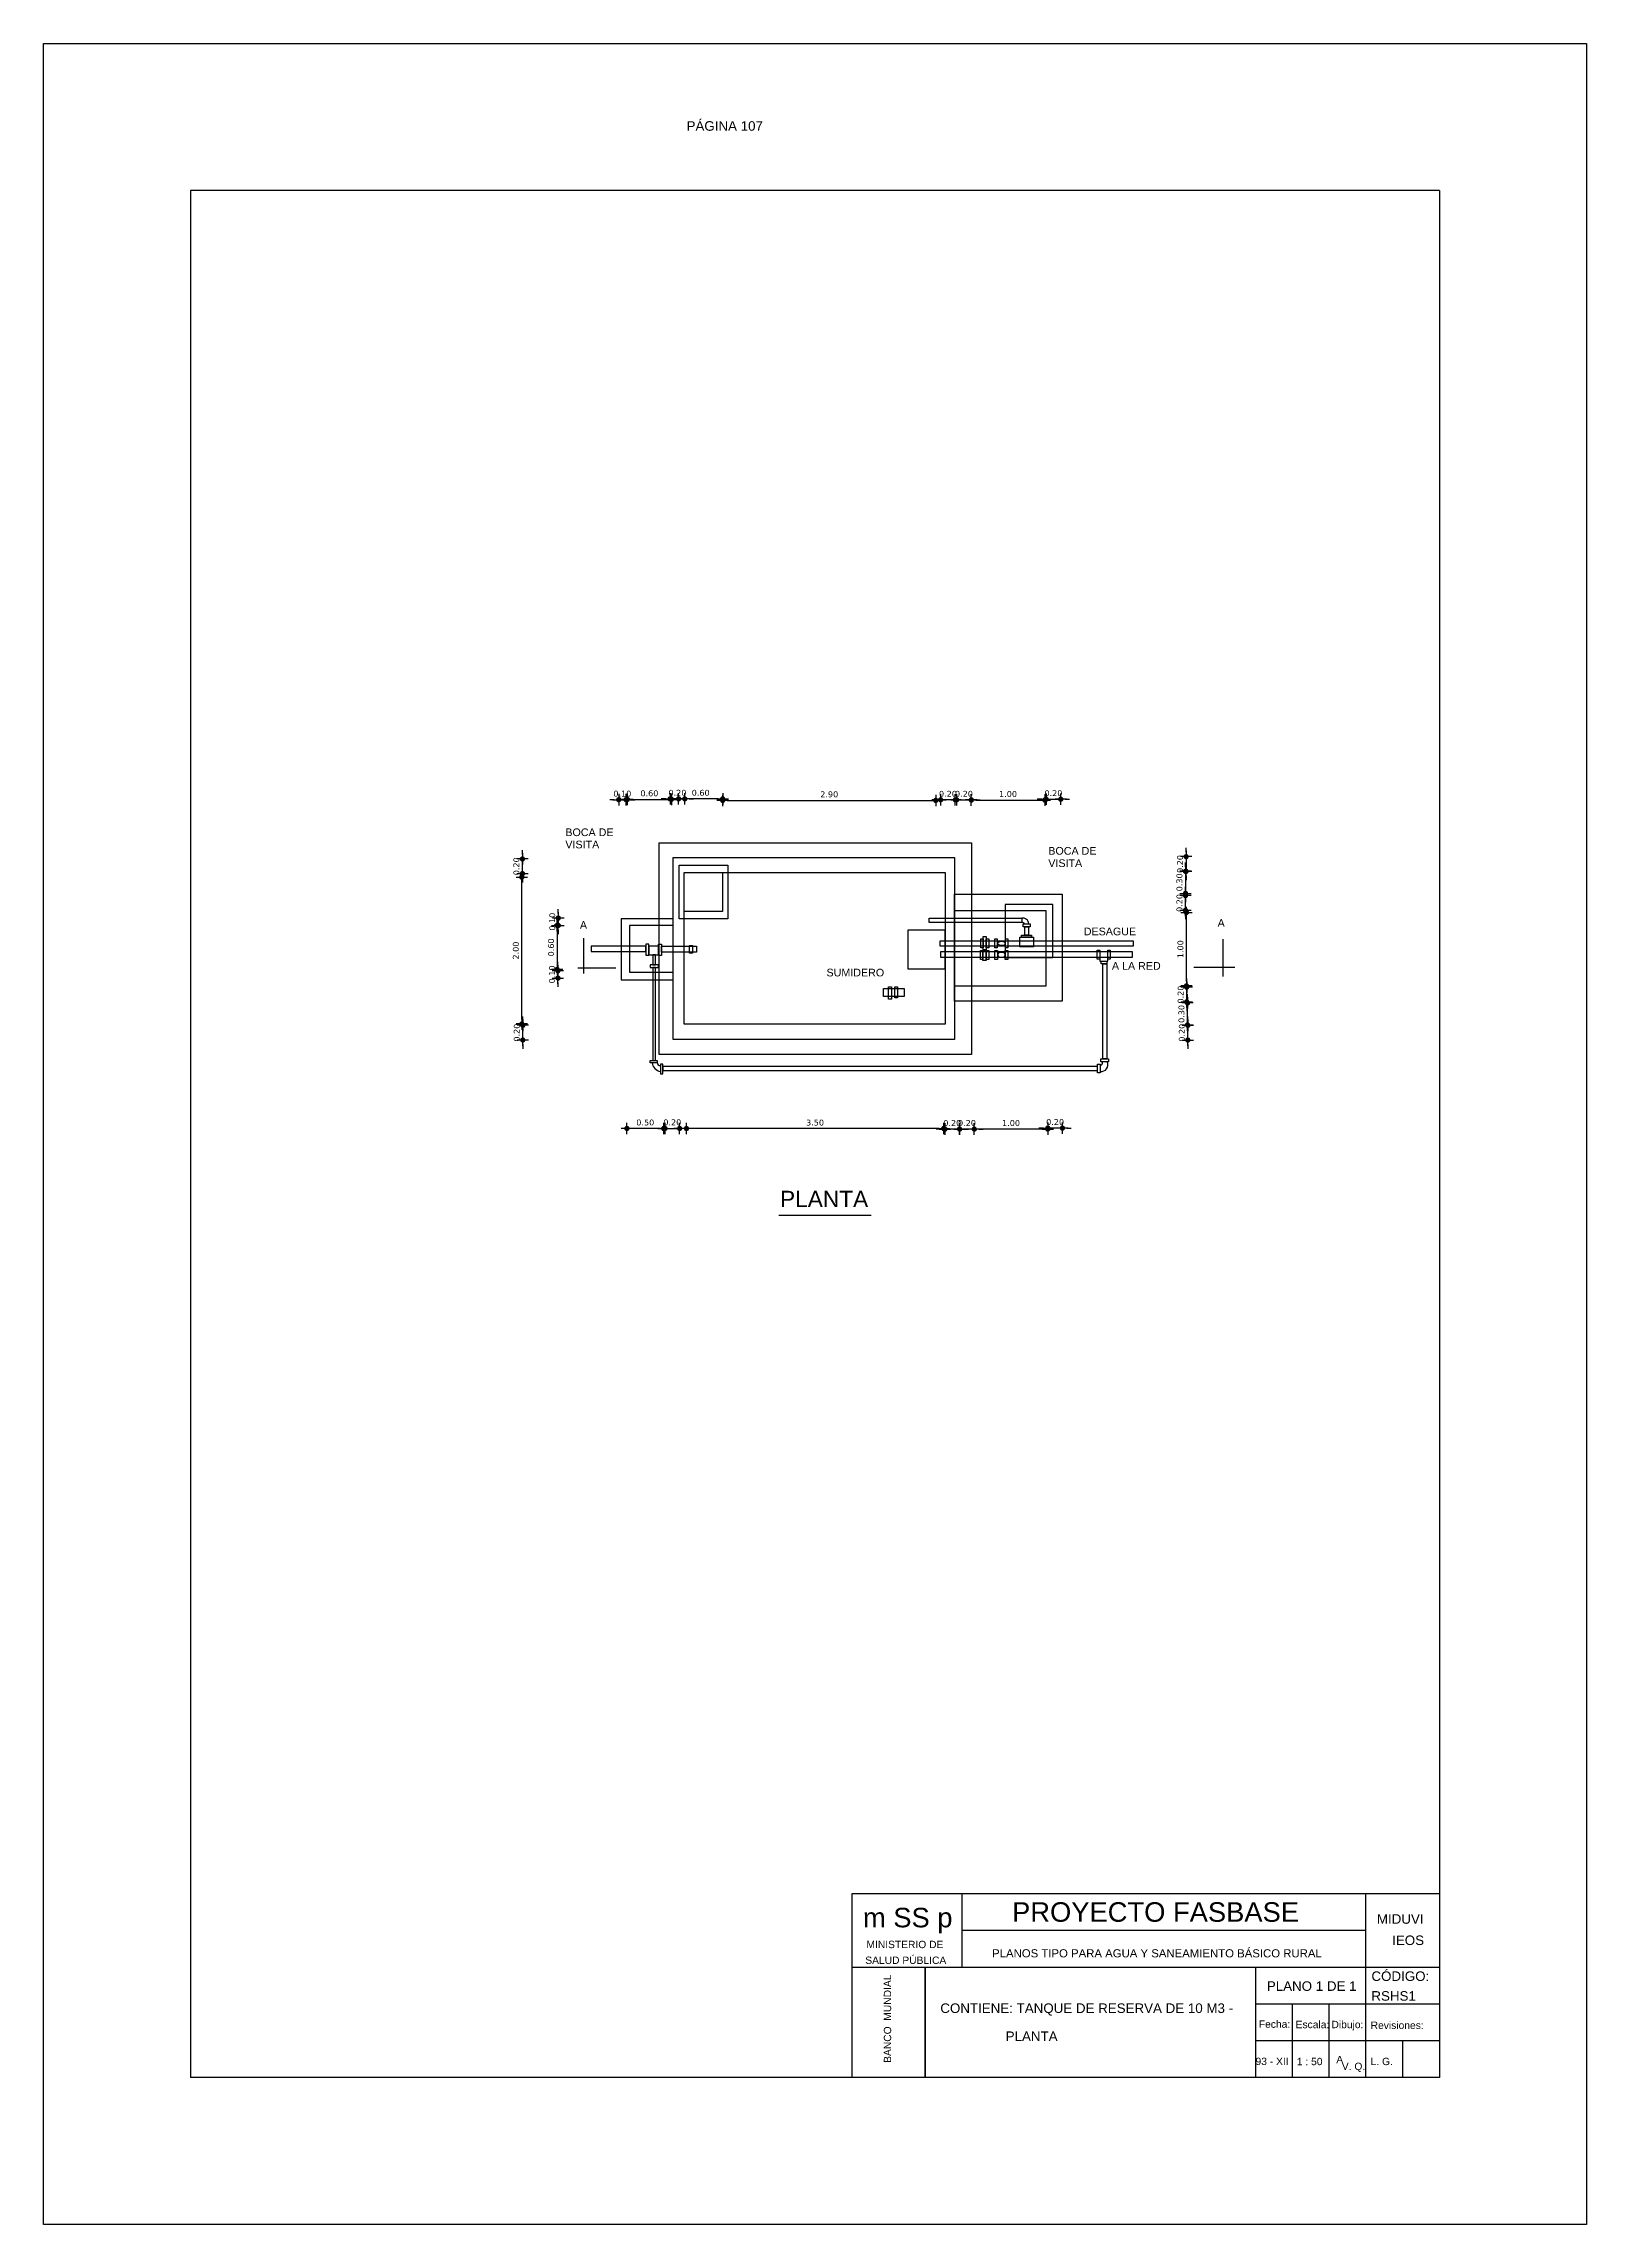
# Model space of a CAD drawing. Header units: metres. Extents: x 1704 to 4131, y 3282 to 4241.
# Drawn here: x 1805.75 to 1826.75, y 4209.1 to 4238.8 of the extents above; entities that cross this region are included whole.
import ezdxf
from ezdxf.enums import TextEntityAlignment as Align

# ---------------------------------------------------------------- set-up
doc = ezdxf.new("R2010")
doc.units = ezdxf.units.M
for name, color, linetype in [('Cota', 7, 'Continuous'), ('Cotas', 7, 'Continuous'), ('Dibujo', 7, 'Continuous'), ('Plano', 1, 'Continuous'), ('Texto', 170, 'Continuous')]:
    doc.layers.add(name, color=color, linetype=linetype)
doc.styles.add('Annotative', font='arial.ttf')
doc.styles.get("Standard").update_dxf_attribs({"font": 'arial.ttf'})
doc.styles.add('verdana', font='verdana.ttf')
doc.dimstyles.new('ISO', dxfattribs={"dimtxt": 0.08, "dimasz": 0.06, "dimexe": 0.1, "dimexo": 0.1, "dimgap": 0.04, "dimtad": 1, "dimzin": 1, "dimdsep": 46, "dimtxsty": 'verdana', "dimblk1": 'PAB', "dimblk2": 'PAB', "dimsah": 1, "dimcen": 0, "dimse1": 1, "dimse2": 1, "dimclrd": 7, "dimclre": 8, "dimclrt": 7, "dimadec": 0, "dimazin": 0, "dimtfac": 1, "dimtix": 1, "dimtmove": 0, "dimatfit": 3, "dimldrblk": 'PAB', "dimfxl": 0.1, "dimtvp": 1, "dimtolj": 1, "dimtzin": 1, "dimarcsym": 0})

msp = doc.modelspace()

# ---------------------------------------------------------------- texts
at = {"layer": 'Dibujo', "color": 0, "linetype": 'ByBlock'}
for s, height, p in [('m SS p', 0.2662, (1816.905, 4213.143)), ('PROYECTO FASBASE', 0.26624, (1818.935, 4213.219)), ('PLANOS TIPO PARA AGUA Y SANEAMIENTO BÁSICO RURAL', 0.11076, (1818.663, 4212.734))]:
    msp.add_text(s, height=height, dxfattribs=at).set_placement(p)
at = {"layer": 'Dibujo', "color": 0, "linetype": 'ByBlock', "style": 'Annotative'}
for s, p in [('MIDUVI', (1823.901, 4213.192)), ('IEOS', (1824.109, 4212.902)), ('PLANO 1 DE 1', (1822.403, 4212.278)), ('CÓDIGO:', (1823.827, 4212.413)), ('CONTIENE: TANQUE DE RESERVA DE 10 M3 -', (1817.958, 4211.977)), ('RSHS1', (1823.826, 4212.144))]:
    msp.add_text(s, height=0.13, dxfattribs=at).set_placement(p)
at = {"layer": 'Dibujo', "color": 0, "linetype": 'ByBlock'}
for s, p in [('MINISTERIO DE', (1817.476, 4212.86)), ('SALUD PÚBLICA', (1817.488, 4212.645)), ('Fecha:', (1822.507, 4211.775)), ('Escala:', (1823.024, 4211.77)), ('Dibujo:', (1823.5, 4211.77)), ('Revisiones:', (1824.177, 4211.759)), ('93 - XII', (1822.474, 4211.268)), ('1 : 50', (1822.986, 4211.266)), ('A', (1823.395, 4211.293)), ('V. Q.', (1823.583, 4211.2)), ('L. G. ', (1823.986, 4211.267))]:
    msp.add_text(s, height=0.1, dxfattribs=at).set_placement(p, align=Align.CENTER)
msp.add_text('BANCO  MUNDIAL', height=0.1, rotation=90, dxfattribs=at).set_placement((1817.289, 4211.899), align=Align.CENTER)
at = {"layer": 'Dibujo', "color": 0, "linetype": 'ByBlock', "char_height": 0.13, "attachment_point": 1}
for s, insert, width in [('PÁGINA 107', (1814.504, 4237.741), 2.90393), ('PLANTA', (1818.848, 4211.725), 3.35715)]:
    msp.add_mtext(s, dxfattribs=dict(at, insert=insert, width=width))
at = {"layer": 'Texto'}
for s, height, p in [('BOCA DE ', 0.1043, (1812.854, 4228.005)), ('VISITA', 0.1043, (1812.854, 4227.838)), ('BOCA DE ', 0.1043, (1819.428, 4227.752)), ('VISITA', 0.1043, (1819.428, 4227.584)), ('A', 0.104, (1813.052, 4226.743)), ('DESAGUE', 0.1043, (1819.911, 4226.654)), ('A', 0.104, (1821.733, 4226.77)), ('SUMIDERO', 0.1043, (1816.409, 4226.094)), ('A LA RED ', 0.1043, (1820.294, 4226.185)), ('PLANTA', 0.2209, (1815.776, 4222.953))]:
    msp.add_text(s, height=height, dxfattribs=at).set_placement(p)

# ---------------------------------------------------------------- blocks, each defined once
blk = doc.blocks.new('PAB')
at = {"layer": 'Cotas'}
for p, q in [((-1.3, 0), (1.3, 0)), ((0, 1.3), (0, -1.3))]:
    blk.add_line(p, q, dxfattribs=at)
at = {"layer": 'Cotas', "const_width": 0.6}
blk.add_lwpolyline([(-0.3, 0, 1), (0.3, 0, 1)], format="xyb", close=True, dxfattribs=at)
blk = doc.blocks.new('*D848')
at = {"layer": 'Cota', "color": 7, "lineweight": -2, "transparency": 16777216}
for p, q in [((1813.52, 4228.501), (1813.46, 4228.501)), ((1813.58, 4228.501), (1813.68, 4228.501)), ((1813.74, 4228.501), (1813.8, 4228.501))]:
    blk.add_line(p, q, dxfattribs=at)
at = {"layer": 'Defpoints', "color": 0, "transparency": 16777216}
for p in [(1813.58, 4228.501), (1813.68, 4228.501), (1813.68, 4228.501)]:
    blk.add_point(p, dxfattribs=at)
at = {"layer": 'Cota', "color": 7, "lineweight": -2, "transparency": 16777216, "xscale": 0.06, "yscale": 0.06, "zscale": 0.06}
blk.add_blockref('PAB', (1813.58, 4228.501), dxfattribs=at)
at = {"layer": 'Cota', "color": 7, "lineweight": -2, "transparency": 16777216, "xscale": 0.06, "yscale": 0.06, "zscale": 0.06, "rotation": 180}
blk.add_blockref('PAB', (1813.68, 4228.501), dxfattribs=at)
at = {"layer": 'Cota', "color": 7, "transparency": 16777216, "insert": (1813.63, 4228.583), "char_height": 0.08, "attachment_point": 5, "style": 'verdana'}
blk.add_mtext('\\A1;0.10', dxfattribs=at)
blk = doc.blocks.new('*D849')
at = {"layer": 'Cota', "color": 7, "lineweight": -2, "transparency": 16777216}
blk.add_line((1813.758, 4228.505), (1814.238, 4228.505), dxfattribs=at)
at = {"layer": 'Defpoints', "color": 0, "transparency": 16777216}
for p in [(1813.698, 4228.501), (1814.298, 4228.505), (1814.298, 4228.501)]:
    blk.add_point(p, dxfattribs=at)
at = {"layer": 'Cota', "color": 7, "lineweight": -2, "transparency": 16777216, "xscale": 0.06, "yscale": 0.06, "zscale": 0.06, "rotation": 180}
blk.add_blockref('PAB', (1813.698, 4228.505), dxfattribs=at)
at = {"layer": 'Cota', "color": 7, "lineweight": -2, "transparency": 16777216, "xscale": 0.06, "yscale": 0.06, "zscale": 0.06}
blk.add_blockref('PAB', (1814.298, 4228.505), dxfattribs=at)
at = {"layer": 'Cota', "color": 7, "transparency": 16777216, "insert": (1813.998, 4228.587), "char_height": 0.08, "attachment_point": 5, "style": 'verdana'}
blk.add_mtext('\\A1;0.60', dxfattribs=at)
blk = doc.blocks.new('*D850')
at = {"layer": 'Cota', "color": 7, "lineweight": -2, "transparency": 16777216}
for p, q in [((1814.22, 4228.512), (1814.16, 4228.512)), ((1814.28, 4228.512), (1814.48, 4228.512)), ((1814.54, 4228.512), (1814.6, 4228.512))]:
    blk.add_line(p, q, dxfattribs=at)
at = {"layer": 'Defpoints', "color": 0, "transparency": 16777216}
for p in [(1814.28, 4228.505), (1814.48, 4228.512), (1814.48, 4228.505)]:
    blk.add_point(p, dxfattribs=at)
at = {"layer": 'Cota', "color": 7, "lineweight": -2, "transparency": 16777216, "xscale": 0.06, "yscale": 0.06, "zscale": 0.06}
blk.add_blockref('PAB', (1814.28, 4228.512), dxfattribs=at)
at = {"layer": 'Cota', "color": 7, "lineweight": -2, "transparency": 16777216, "xscale": 0.06, "yscale": 0.06, "zscale": 0.06, "rotation": 180}
blk.add_blockref('PAB', (1814.48, 4228.512), dxfattribs=at)
at = {"layer": 'Cota', "color": 7, "transparency": 16777216, "insert": (1814.38, 4228.594), "char_height": 0.08, "attachment_point": 5, "style": 'verdana'}
blk.add_mtext('\\A1;0.20', dxfattribs=at)
blk = doc.blocks.new('*D851')
at = {"layer": 'Cota', "color": 7, "lineweight": -2, "transparency": 16777216}
blk.add_line((1814.936, 4228.512), (1814.456, 4228.512), dxfattribs=at)
at = {"layer": 'Defpoints', "color": 0, "transparency": 16777216}
for p in [(1814.396, 4228.52), (1814.396, 4228.512), (1814.996, 4228.52)]:
    blk.add_point(p, dxfattribs=at)
at = {"layer": 'Cota', "color": 7, "lineweight": -2, "transparency": 16777216, "xscale": 0.06, "yscale": 0.06, "zscale": 0.06, "rotation": 180}
blk.add_blockref('PAB', (1814.396, 4228.512), dxfattribs=at)
at = {"layer": 'Cota', "color": 7, "lineweight": -2, "transparency": 16777216, "xscale": 0.06, "yscale": 0.06, "zscale": 0.06}
blk.add_blockref('PAB', (1814.996, 4228.512), dxfattribs=at)
at = {"layer": 'Cota', "color": 7, "transparency": 16777216, "insert": (1814.696, 4228.594), "char_height": 0.08, "attachment_point": 5, "style": 'verdana'}
blk.add_mtext('\\A1;0.60', dxfattribs=at)
blk = doc.blocks.new('*D852')
at = {"layer": 'Cota', "color": 7, "lineweight": -2, "transparency": 16777216}
blk.add_line((1815.056, 4228.491), (1817.836, 4228.491), dxfattribs=at)
at = {"layer": 'Defpoints', "color": 0, "transparency": 16777216}
for p in [(1814.996, 4228.53), (1817.896, 4228.53), (1817.896, 4228.491)]:
    blk.add_point(p, dxfattribs=at)
at = {"layer": 'Cota', "color": 7, "lineweight": -2, "transparency": 16777216, "xscale": 0.06, "yscale": 0.06, "zscale": 0.06, "rotation": 180}
blk.add_blockref('PAB', (1814.996, 4228.491), dxfattribs=at)
at = {"layer": 'Cota', "color": 7, "lineweight": -2, "transparency": 16777216, "xscale": 0.06, "yscale": 0.06, "zscale": 0.06}
blk.add_blockref('PAB', (1817.896, 4228.491), dxfattribs=at)
at = {"layer": 'Cota', "color": 7, "transparency": 16777216, "insert": (1816.446, 4228.573), "char_height": 0.08, "attachment_point": 5, "style": 'verdana'}
blk.add_mtext('\\A1;2.90', dxfattribs=at)
blk = doc.blocks.new('*D853')
at = {"layer": 'Cota', "color": 7, "lineweight": -2, "transparency": 16777216}
for p, q in [((1817.902, 4228.499), (1817.842, 4228.499)), ((1818.162, 4228.499), (1817.962, 4228.499)), ((1818.222, 4228.499), (1818.282, 4228.499))]:
    blk.add_line(p, q, dxfattribs=at)
at = {"layer": 'Defpoints', "color": 0, "transparency": 16777216}
for p in [(1817.962, 4228.501), (1817.962, 4228.499), (1818.162, 4228.501)]:
    blk.add_point(p, dxfattribs=at)
at = {"layer": 'Cota', "color": 7, "lineweight": -2, "transparency": 16777216, "xscale": 0.06, "yscale": 0.06, "zscale": 0.06}
blk.add_blockref('PAB', (1817.962, 4228.499), dxfattribs=at)
at = {"layer": 'Cota', "color": 7, "lineweight": -2, "transparency": 16777216, "xscale": 0.06, "yscale": 0.06, "zscale": 0.06, "rotation": 180}
blk.add_blockref('PAB', (1818.162, 4228.499), dxfattribs=at)
at = {"layer": 'Cota', "color": 7, "transparency": 16777216, "insert": (1818.062, 4228.58), "char_height": 0.08, "attachment_point": 5, "style": 'verdana'}
blk.add_mtext('\\A1;0.20', dxfattribs=at)
blk = doc.blocks.new('*D854')
at = {"layer": 'Cota', "color": 7, "lineweight": -2, "transparency": 16777216}
for p, q in [((1818.12, 4228.499), (1818.06, 4228.499)), ((1818.18, 4228.499), (1818.38, 4228.499)), ((1818.44, 4228.499), (1818.5, 4228.499))]:
    blk.add_line(p, q, dxfattribs=at)
at = {"layer": 'Defpoints', "color": 0, "transparency": 16777216}
for p in [(1818.18, 4228.499), (1818.38, 4228.499), (1818.38, 4228.499)]:
    blk.add_point(p, dxfattribs=at)
at = {"layer": 'Cota', "color": 7, "lineweight": -2, "transparency": 16777216, "xscale": 0.06, "yscale": 0.06, "zscale": 0.06}
blk.add_blockref('PAB', (1818.18, 4228.499), dxfattribs=at)
at = {"layer": 'Cota', "color": 7, "lineweight": -2, "transparency": 16777216, "xscale": 0.06, "yscale": 0.06, "zscale": 0.06, "rotation": 180}
blk.add_blockref('PAB', (1818.38, 4228.499), dxfattribs=at)
at = {"layer": 'Cota', "color": 7, "transparency": 16777216, "insert": (1818.28, 4228.58), "char_height": 0.08, "attachment_point": 5, "style": 'verdana'}
blk.add_mtext('\\A1;0.20', dxfattribs=at)
blk = doc.blocks.new('*D855')
at = {"layer": 'Cota', "color": 7, "lineweight": -2, "transparency": 16777216}
blk.add_line((1818.44, 4228.496), (1819.32, 4228.496), dxfattribs=at)
at = {"layer": 'Defpoints', "color": 0, "transparency": 16777216}
for p in [(1818.38, 4228.499), (1819.38, 4228.499), (1819.38, 4228.496)]:
    blk.add_point(p, dxfattribs=at)
at = {"layer": 'Cota', "color": 7, "lineweight": -2, "transparency": 16777216, "xscale": 0.06, "yscale": 0.06, "zscale": 0.06, "rotation": 180}
blk.add_blockref('PAB', (1818.38, 4228.496), dxfattribs=at)
at = {"layer": 'Cota', "color": 7, "lineweight": -2, "transparency": 16777216, "xscale": 0.06, "yscale": 0.06, "zscale": 0.06}
blk.add_blockref('PAB', (1819.38, 4228.496), dxfattribs=at)
at = {"layer": 'Cota', "color": 7, "transparency": 16777216, "insert": (1818.88, 4228.578), "char_height": 0.08, "attachment_point": 5, "style": 'verdana'}
blk.add_mtext('\\A1;1.00', dxfattribs=at)
blk = doc.blocks.new('*D856')
at = {"layer": 'Cota', "color": 7, "lineweight": -2, "transparency": 16777216}
for p, q in [((1819.338, 4228.507), (1819.278, 4228.507)), ((1819.398, 4228.507), (1819.598, 4228.507)), ((1819.658, 4228.507), (1819.718, 4228.507))]:
    blk.add_line(p, q, dxfattribs=at)
at = {"layer": 'Defpoints', "color": 0, "transparency": 16777216}
for p in [(1819.398, 4228.496), (1819.598, 4228.507), (1819.598, 4228.496)]:
    blk.add_point(p, dxfattribs=at)
at = {"layer": 'Cota', "color": 7, "lineweight": -2, "transparency": 16777216, "xscale": 0.06, "yscale": 0.06, "zscale": 0.06}
blk.add_blockref('PAB', (1819.398, 4228.507), dxfattribs=at)
at = {"layer": 'Cota', "color": 7, "lineweight": -2, "transparency": 16777216, "xscale": 0.06, "yscale": 0.06, "zscale": 0.06, "rotation": 180}
blk.add_blockref('PAB', (1819.598, 4228.507), dxfattribs=at)
at = {"layer": 'Cota', "color": 7, "transparency": 16777216, "insert": (1819.498, 4228.589), "char_height": 0.08, "attachment_point": 5, "style": 'verdana'}
blk.add_mtext('\\A1;0.20', dxfattribs=at)
blk = doc.blocks.new('*D857')
at = {"layer": 'Cota', "color": 7, "lineweight": -2, "transparency": 16777216}
for p, q in [((1821.304, 4227.785), (1821.304, 4227.845)), ((1821.304, 4227.725), (1821.304, 4227.525)), ((1821.304, 4227.465), (1821.304, 4227.405))]:
    blk.add_line(p, q, dxfattribs=at)
at = {"layer": 'Defpoints', "color": 0, "transparency": 16777216}
for p in [(1821.299, 4227.725), (1821.299, 4227.525), (1821.304, 4227.525)]:
    blk.add_point(p, dxfattribs=at)
at = {"layer": 'Cota', "color": 7, "lineweight": -2, "transparency": 16777216, "xscale": 0.06, "yscale": 0.06, "zscale": 0.06}
for p, rotation in [((1821.304, 4227.725), 270), ((1821.304, 4227.525), 90)]:
    blk.add_blockref('PAB', p, dxfattribs=dict(at, rotation=rotation))
at = {"layer": 'Cota', "color": 7, "transparency": 16777216, "insert": (1821.222, 4227.625), "char_height": 0.08, "attachment_point": 5, "rotation": 90, "style": 'verdana'}
blk.add_mtext('\\A1;0.20', dxfattribs=at)
blk = doc.blocks.new('*D858')
at = {"layer": 'Cota', "color": 7, "lineweight": -2, "transparency": 16777216}
for p, q in [((1821.296, 4227.585), (1821.296, 4227.645)), ((1821.296, 4227.525), (1821.296, 4227.225)), ((1821.296, 4227.165), (1821.296, 4227.105))]:
    blk.add_line(p, q, dxfattribs=at)
at = {"layer": 'Defpoints', "color": 0, "transparency": 16777216}
for p in [(1821.304, 4227.525), (1821.296, 4227.225), (1821.304, 4227.225)]:
    blk.add_point(p, dxfattribs=at)
at = {"layer": 'Cota', "color": 7, "lineweight": -2, "transparency": 16777216, "xscale": 0.06, "yscale": 0.06, "zscale": 0.06}
for p, rotation in [((1821.296, 4227.525), 270), ((1821.296, 4227.225), 90)]:
    blk.add_blockref('PAB', p, dxfattribs=dict(at, rotation=rotation))
at = {"layer": 'Cota', "color": 7, "transparency": 16777216, "insert": (1821.214, 4227.375), "char_height": 0.08, "attachment_point": 5, "rotation": 90, "style": 'verdana'}
blk.add_mtext('\\A1;0.30', dxfattribs=at)
blk = doc.blocks.new('*D859')
at = {"layer": 'Cota', "color": 7, "lineweight": -2, "transparency": 16777216}
for p, q in [((1821.296, 4227.254), (1821.296, 4227.314)), ((1821.296, 4226.994), (1821.296, 4227.194)), ((1821.296, 4226.934), (1821.296, 4226.874))]:
    blk.add_line(p, q, dxfattribs=at)
at = {"layer": 'Defpoints', "color": 0, "transparency": 16777216}
for p in [(1821.296, 4227.194), (1821.308, 4227.194), (1821.308, 4226.994)]:
    blk.add_point(p, dxfattribs=at)
at = {"layer": 'Cota', "color": 7, "lineweight": -2, "transparency": 16777216, "xscale": 0.06, "yscale": 0.06, "zscale": 0.06}
for p, rotation in [((1821.296, 4227.194), 270), ((1821.296, 4226.994), 90)]:
    blk.add_blockref('PAB', p, dxfattribs=dict(at, rotation=rotation))
at = {"layer": 'Cota', "color": 7, "transparency": 16777216, "insert": (1821.214, 4227.094), "char_height": 0.08, "attachment_point": 5, "rotation": 90, "style": 'verdana'}
blk.add_mtext('\\A1;0.20', dxfattribs=at)
blk = doc.blocks.new('*D860')
at = {"layer": 'Cota', "color": 7, "lineweight": -2, "transparency": 16777216}
blk.add_line((1821.309, 4226.025), (1821.309, 4226.905), dxfattribs=at)
at = {"layer": 'Defpoints', "color": 0, "transparency": 16777216}
for p in [(1821.309, 4226.965), (1821.317, 4226.965), (1821.317, 4225.965)]:
    blk.add_point(p, dxfattribs=at)
at = {"layer": 'Cota', "color": 7, "lineweight": -2, "transparency": 16777216, "xscale": 0.06, "yscale": 0.06, "zscale": 0.06}
for p, rotation in [((1821.309, 4226.965), 90), ((1821.309, 4225.965), 270)]:
    blk.add_blockref('PAB', p, dxfattribs=dict(at, rotation=rotation))
at = {"layer": 'Cota', "color": 7, "transparency": 16777216, "insert": (1821.227, 4226.465), "char_height": 0.08, "attachment_point": 5, "rotation": 90, "style": 'verdana'}
blk.add_mtext('\\A1;1.00', dxfattribs=at)
blk = doc.blocks.new('*D861')
at = {"layer": 'Cota', "color": 7, "lineweight": -2, "transparency": 16777216}
for p, q in [((1821.312, 4226.007), (1821.312, 4226.067)), ((1821.312, 4225.747), (1821.312, 4225.947)), ((1821.312, 4225.687), (1821.312, 4225.627))]:
    blk.add_line(p, q, dxfattribs=at)
at = {"layer": 'Defpoints', "color": 0, "transparency": 16777216}
for p in [(1821.312, 4225.947), (1821.315, 4225.947), (1821.315, 4225.747)]:
    blk.add_point(p, dxfattribs=at)
at = {"layer": 'Cota', "color": 7, "lineweight": -2, "transparency": 16777216, "xscale": 0.06, "yscale": 0.06, "zscale": 0.06}
for p, rotation in [((1821.312, 4225.947), 270), ((1821.312, 4225.747), 90)]:
    blk.add_blockref('PAB', p, dxfattribs=dict(at, rotation=rotation))
at = {"layer": 'Cota', "color": 7, "transparency": 16777216, "insert": (1821.23, 4225.847), "char_height": 0.08, "attachment_point": 5, "rotation": 90, "style": 'verdana'}
blk.add_mtext('\\A1;0.20', dxfattribs=at)
blk = doc.blocks.new('*D862')
at = {"layer": 'Cota', "color": 7, "lineweight": -2, "transparency": 16777216}
for p, q in [((1821.323, 4225.793), (1821.323, 4225.853)), ((1821.323, 4225.433), (1821.323, 4225.733)), ((1821.323, 4225.373), (1821.323, 4225.313))]:
    blk.add_line(p, q, dxfattribs=at)
at = {"layer": 'Defpoints', "color": 0, "transparency": 16777216}
for p in [(1821.321, 4225.733), (1821.323, 4225.733), (1821.321, 4225.433)]:
    blk.add_point(p, dxfattribs=at)
at = {"layer": 'Cota', "color": 7, "lineweight": -2, "transparency": 16777216, "xscale": 0.06, "yscale": 0.06, "zscale": 0.06}
for p, rotation in [((1821.323, 4225.733), 270), ((1821.323, 4225.433), 90)]:
    blk.add_blockref('PAB', p, dxfattribs=dict(at, rotation=rotation))
at = {"layer": 'Cota', "color": 7, "transparency": 16777216, "insert": (1821.241, 4225.583), "char_height": 0.08, "attachment_point": 5, "rotation": 90, "style": 'verdana'}
blk.add_mtext('\\A1;0.30', dxfattribs=at)
blk = doc.blocks.new('*D863')
at = {"layer": 'Cota', "color": 7, "lineweight": -2, "transparency": 16777216}
for p, q in [((1821.327, 4225.487), (1821.327, 4225.547)), ((1821.327, 4225.227), (1821.327, 4225.427)), ((1821.327, 4225.167), (1821.327, 4225.107))]:
    blk.add_line(p, q, dxfattribs=at)
at = {"layer": 'Defpoints', "color": 0, "transparency": 16777216}
for p in [(1821.327, 4225.427), (1821.327, 4225.427), (1821.327, 4225.227)]:
    blk.add_point(p, dxfattribs=at)
at = {"layer": 'Cota', "color": 7, "lineweight": -2, "transparency": 16777216, "xscale": 0.06, "yscale": 0.06, "zscale": 0.06}
for p, rotation in [((1821.327, 4225.427), 270), ((1821.327, 4225.227), 90)]:
    blk.add_blockref('PAB', p, dxfattribs=dict(at, rotation=rotation))
at = {"layer": 'Cota', "color": 7, "transparency": 16777216, "insert": (1821.246, 4225.327), "char_height": 0.08, "attachment_point": 5, "rotation": 90, "style": 'verdana'}
blk.add_mtext('\\A1;0.20', dxfattribs=at)
blk = doc.blocks.new('*D864')
at = {"layer": 'Cota', "color": 7, "lineweight": -2, "transparency": 16777216}
for p, q in [((1819.361, 4224.028), (1819.301, 4224.028)), ((1819.621, 4224.028), (1819.421, 4224.028)), ((1819.681, 4224.028), (1819.741, 4224.028))]:
    blk.add_line(p, q, dxfattribs=at)
at = {"layer": 'Defpoints', "color": 0, "transparency": 16777216}
for p in [(1819.421, 4224.028), (1819.421, 4224.015), (1819.621, 4224.015)]:
    blk.add_point(p, dxfattribs=at)
at = {"layer": 'Cota', "color": 7, "lineweight": -2, "transparency": 16777216, "xscale": 0.06, "yscale": 0.06, "zscale": 0.06}
blk.add_blockref('PAB', (1819.421, 4224.028), dxfattribs=at)
at = {"layer": 'Cota', "color": 7, "lineweight": -2, "transparency": 16777216, "xscale": 0.06, "yscale": 0.06, "zscale": 0.06, "rotation": 180}
blk.add_blockref('PAB', (1819.621, 4224.028), dxfattribs=at)
at = {"layer": 'Cota', "color": 7, "transparency": 16777216, "insert": (1819.521, 4224.11), "char_height": 0.08, "attachment_point": 5, "style": 'verdana'}
blk.add_mtext('\\A1;0.20', dxfattribs=at)
blk = doc.blocks.new('*D865')
at = {"layer": 'Cota', "color": 7, "lineweight": -2, "transparency": 16777216}
blk.add_line((1819.361, 4224.015), (1818.481, 4224.015), dxfattribs=at)
at = {"layer": 'Defpoints', "color": 0, "transparency": 16777216}
for p in [(1818.421, 4224.028), (1818.421, 4224.015), (1819.421, 4224.028)]:
    blk.add_point(p, dxfattribs=at)
at = {"layer": 'Cota', "color": 7, "lineweight": -2, "transparency": 16777216, "xscale": 0.06, "yscale": 0.06, "zscale": 0.06, "rotation": 180}
blk.add_blockref('PAB', (1818.421, 4224.015), dxfattribs=at)
at = {"layer": 'Cota', "color": 7, "lineweight": -2, "transparency": 16777216, "xscale": 0.06, "yscale": 0.06, "zscale": 0.06}
blk.add_blockref('PAB', (1819.421, 4224.015), dxfattribs=at)
at = {"layer": 'Cota', "color": 7, "transparency": 16777216, "insert": (1818.921, 4224.097), "char_height": 0.08, "attachment_point": 5, "style": 'verdana'}
blk.add_mtext('\\A1;1.00', dxfattribs=at)
blk = doc.blocks.new('*D866')
at = {"layer": 'Cota', "color": 7, "lineweight": -2, "transparency": 16777216}
for p, q in [((1818.161, 4224.015), (1818.101, 4224.015)), ((1818.421, 4224.015), (1818.221, 4224.015)), ((1818.481, 4224.015), (1818.541, 4224.015))]:
    blk.add_line(p, q, dxfattribs=at)
at = {"layer": 'Defpoints', "color": 0, "transparency": 16777216}
for p in [(1818.221, 4224.015), (1818.221, 4224.015), (1818.421, 4224.015)]:
    blk.add_point(p, dxfattribs=at)
at = {"layer": 'Cota', "color": 7, "lineweight": -2, "transparency": 16777216, "xscale": 0.06, "yscale": 0.06, "zscale": 0.06}
blk.add_blockref('PAB', (1818.221, 4224.015), dxfattribs=at)
at = {"layer": 'Cota', "color": 7, "lineweight": -2, "transparency": 16777216, "xscale": 0.06, "yscale": 0.06, "zscale": 0.06, "rotation": 180}
blk.add_blockref('PAB', (1818.421, 4224.015), dxfattribs=at)
at = {"layer": 'Cota', "color": 7, "transparency": 16777216, "insert": (1818.321, 4224.097), "char_height": 0.08, "attachment_point": 5, "style": 'verdana'}
blk.add_mtext('\\A1;0.20', dxfattribs=at)
blk = doc.blocks.new('*D867')
at = {"layer": 'Cota', "color": 7, "lineweight": -2, "transparency": 16777216}
for p, q in [((1817.961, 4224.015), (1817.901, 4224.015)), ((1818.221, 4224.015), (1818.021, 4224.015)), ((1818.281, 4224.015), (1818.341, 4224.015))]:
    blk.add_line(p, q, dxfattribs=at)
at = {"layer": 'Defpoints', "color": 0, "transparency": 16777216}
for p in [(1818.021, 4224.015), (1818.021, 4224.015), (1818.221, 4224.015)]:
    blk.add_point(p, dxfattribs=at)
at = {"layer": 'Cota', "color": 7, "lineweight": -2, "transparency": 16777216, "xscale": 0.06, "yscale": 0.06, "zscale": 0.06}
blk.add_blockref('PAB', (1818.021, 4224.015), dxfattribs=at)
at = {"layer": 'Cota', "color": 7, "lineweight": -2, "transparency": 16777216, "xscale": 0.06, "yscale": 0.06, "zscale": 0.06, "rotation": 180}
blk.add_blockref('PAB', (1818.221, 4224.015), dxfattribs=at)
at = {"layer": 'Cota', "color": 7, "transparency": 16777216, "insert": (1818.121, 4224.097), "char_height": 0.08, "attachment_point": 5, "style": 'verdana'}
blk.add_mtext('\\A1;0.20', dxfattribs=at)
blk = doc.blocks.new('*D868')
at = {"layer": 'Cota', "color": 7, "lineweight": -2, "transparency": 16777216}
blk.add_line((1817.943, 4224.022), (1814.563, 4224.022), dxfattribs=at)
at = {"layer": 'Defpoints', "color": 0, "transparency": 16777216}
for p in [(1814.503, 4224.022), (1814.503, 4224.015), (1818.003, 4224.015)]:
    blk.add_point(p, dxfattribs=at)
at = {"layer": 'Cota', "color": 7, "lineweight": -2, "transparency": 16777216, "xscale": 0.06, "yscale": 0.06, "zscale": 0.06, "rotation": 180}
blk.add_blockref('PAB', (1814.503, 4224.022), dxfattribs=at)
at = {"layer": 'Cota', "color": 7, "lineweight": -2, "transparency": 16777216, "xscale": 0.06, "yscale": 0.06, "zscale": 0.06}
blk.add_blockref('PAB', (1818.003, 4224.022), dxfattribs=at)
at = {"layer": 'Cota', "color": 7, "transparency": 16777216, "insert": (1816.253, 4224.103), "char_height": 0.08, "attachment_point": 5, "style": 'verdana'}
blk.add_mtext('\\A1;3.50', dxfattribs=at)
blk = doc.blocks.new('*D869')
at = {"layer": 'Cota', "color": 7, "lineweight": -2, "transparency": 16777216}
for p, q in [((1814.15, 4224.024), (1814.09, 4224.024)), ((1814.21, 4224.024), (1814.41, 4224.024)), ((1814.47, 4224.024), (1814.53, 4224.024))]:
    blk.add_line(p, q, dxfattribs=at)
at = {"layer": 'Defpoints', "color": 0, "transparency": 16777216}
for p in [(1814.21, 4224.013), (1814.41, 4224.024), (1814.41, 4224.013)]:
    blk.add_point(p, dxfattribs=at)
at = {"layer": 'Cota', "color": 7, "lineweight": -2, "transparency": 16777216, "xscale": 0.06, "yscale": 0.06, "zscale": 0.06}
blk.add_blockref('PAB', (1814.21, 4224.024), dxfattribs=at)
at = {"layer": 'Cota', "color": 7, "lineweight": -2, "transparency": 16777216, "xscale": 0.06, "yscale": 0.06, "zscale": 0.06, "rotation": 180}
blk.add_blockref('PAB', (1814.41, 4224.024), dxfattribs=at)
at = {"layer": 'Cota', "color": 7, "transparency": 16777216, "insert": (1814.31, 4224.106), "char_height": 0.08, "attachment_point": 5, "style": 'verdana'}
blk.add_mtext('\\A1;0.20', dxfattribs=at)
blk = doc.blocks.new('*D870')
at = {"layer": 'Cota', "color": 7, "lineweight": -2, "transparency": 16777216}
blk.add_line((1814.132, 4224.023), (1813.752, 4224.023), dxfattribs=at)
at = {"layer": 'Defpoints', "color": 0, "transparency": 16777216}
for p in [(1813.692, 4224.024), (1813.692, 4224.023), (1814.192, 4224.024)]:
    blk.add_point(p, dxfattribs=at)
at = {"layer": 'Cota', "color": 7, "lineweight": -2, "transparency": 16777216, "xscale": 0.06, "yscale": 0.06, "zscale": 0.06, "rotation": 180}
blk.add_blockref('PAB', (1813.692, 4224.023), dxfattribs=at)
at = {"layer": 'Cota', "color": 7, "lineweight": -2, "transparency": 16777216, "xscale": 0.06, "yscale": 0.06, "zscale": 0.06}
blk.add_blockref('PAB', (1814.192, 4224.023), dxfattribs=at)
at = {"layer": 'Cota', "color": 7, "transparency": 16777216, "insert": (1813.942, 4224.104), "char_height": 0.08, "attachment_point": 5, "style": 'verdana'}
blk.add_mtext('\\A1;0.50', dxfattribs=at)
blk = doc.blocks.new('*D871')
at = {"layer": 'Cota', "color": 7, "lineweight": -2, "transparency": 16777216}
for p, q in [((1812.274, 4225.488), (1812.274, 4225.548)), ((1812.274, 4225.228), (1812.274, 4225.428)), ((1812.274, 4225.168), (1812.274, 4225.108))]:
    blk.add_line(p, q, dxfattribs=at)
at = {"layer": 'Defpoints', "color": 0, "transparency": 16777216}
for p in [(1812.274, 4225.428), (1812.278, 4225.428), (1812.278, 4225.228)]:
    blk.add_point(p, dxfattribs=at)
at = {"layer": 'Cota', "color": 7, "lineweight": -2, "transparency": 16777216, "xscale": 0.06, "yscale": 0.06, "zscale": 0.06}
for p, rotation in [((1812.274, 4225.428), 270), ((1812.274, 4225.228), 90)]:
    blk.add_blockref('PAB', p, dxfattribs=dict(at, rotation=rotation))
at = {"layer": 'Cota', "color": 7, "transparency": 16777216, "insert": (1812.193, 4225.328), "char_height": 0.08, "attachment_point": 5, "rotation": 90, "style": 'verdana'}
blk.add_mtext('\\A1;0.20', dxfattribs=at)
blk = doc.blocks.new('*D872')
at = {"layer": 'Cota', "color": 7, "lineweight": -2, "transparency": 16777216}
blk.add_line((1812.261, 4225.506), (1812.261, 4227.386), dxfattribs=at)
at = {"layer": 'Defpoints', "color": 0, "transparency": 16777216}
for p in [(1812.261, 4227.446), (1812.274, 4227.446), (1812.274, 4225.446)]:
    blk.add_point(p, dxfattribs=at)
at = {"layer": 'Cota', "color": 7, "lineweight": -2, "transparency": 16777216, "xscale": 0.06, "yscale": 0.06, "zscale": 0.06}
for p, rotation in [((1812.261, 4227.446), 90), ((1812.261, 4225.446), 270)]:
    blk.add_blockref('PAB', p, dxfattribs=dict(at, rotation=rotation))
at = {"layer": 'Cota', "color": 7, "transparency": 16777216, "insert": (1812.18, 4226.446), "char_height": 0.08, "attachment_point": 5, "rotation": 90, "style": 'verdana'}
blk.add_mtext('\\A1;2.00', dxfattribs=at)
blk = doc.blocks.new('*D873')
at = {"layer": 'Cota', "color": 7, "lineweight": -2, "transparency": 16777216}
for p, q in [((1812.27, 4227.754), (1812.27, 4227.814)), ((1812.27, 4227.494), (1812.27, 4227.694)), ((1812.27, 4227.434), (1812.27, 4227.374))]:
    blk.add_line(p, q, dxfattribs=at)
at = {"layer": 'Defpoints', "color": 0, "transparency": 16777216}
for p in [(1812.261, 4227.694), (1812.27, 4227.694), (1812.261, 4227.494)]:
    blk.add_point(p, dxfattribs=at)
at = {"layer": 'Cota', "color": 7, "lineweight": -2, "transparency": 16777216, "xscale": 0.06, "yscale": 0.06, "zscale": 0.06}
for p, rotation in [((1812.27, 4227.694), 270), ((1812.27, 4227.494), 90)]:
    blk.add_blockref('PAB', p, dxfattribs=dict(at, rotation=rotation))
at = {"layer": 'Cota', "color": 7, "transparency": 16777216, "insert": (1812.188, 4227.594), "char_height": 0.08, "attachment_point": 5, "rotation": 90, "style": 'verdana'}
blk.add_mtext('\\A1;0.20', dxfattribs=at)
blk = doc.blocks.new('*D874')
at = {"layer": 'Cota', "color": 7, "lineweight": -2, "transparency": 16777216}
for p, q in [((1812.758, 4226.949), (1812.758, 4227.009)), ((1812.758, 4226.889), (1812.758, 4226.789)), ((1812.758, 4226.729), (1812.758, 4226.669))]:
    blk.add_line(p, q, dxfattribs=at)
at = {"layer": 'Defpoints', "color": 0, "transparency": 16777216}
for p in [(1812.747, 4226.889), (1812.747, 4226.789), (1812.758, 4226.789)]:
    blk.add_point(p, dxfattribs=at)
at = {"layer": 'Cota', "color": 7, "lineweight": -2, "transparency": 16777216, "xscale": 0.06, "yscale": 0.06, "zscale": 0.06}
for p, rotation in [((1812.758, 4226.889), 270), ((1812.758, 4226.789), 90)]:
    blk.add_blockref('PAB', p, dxfattribs=dict(at, rotation=rotation))
at = {"layer": 'Cota', "color": 7, "transparency": 16777216, "insert": (1812.676, 4226.839), "char_height": 0.08, "attachment_point": 5, "rotation": 90, "style": 'verdana'}
blk.add_mtext('\\A1;0.10', dxfattribs=at)
blk = doc.blocks.new('*D875')
at = {"layer": 'Cota', "color": 7, "lineweight": -2, "transparency": 16777216}
blk.add_line((1812.742, 4226.729), (1812.742, 4226.249), dxfattribs=at)
at = {"layer": 'Defpoints', "color": 0, "transparency": 16777216}
for p in [(1812.758, 4226.789), (1812.742, 4226.189), (1812.758, 4226.189)]:
    blk.add_point(p, dxfattribs=at)
at = {"layer": 'Cota', "color": 7, "lineweight": -2, "transparency": 16777216, "xscale": 0.06, "yscale": 0.06, "zscale": 0.06}
for p, rotation in [((1812.742, 4226.789), 90), ((1812.742, 4226.189), 270)]:
    blk.add_blockref('PAB', p, dxfattribs=dict(at, rotation=rotation))
at = {"layer": 'Cota', "color": 7, "transparency": 16777216, "insert": (1812.66, 4226.489), "char_height": 0.08, "attachment_point": 5, "rotation": 90, "style": 'verdana'}
blk.add_mtext('\\A1;0.60', dxfattribs=at)
blk = doc.blocks.new('*D876')
at = {"layer": 'Cota', "color": 7, "lineweight": -2, "transparency": 16777216}
for p, q in [((1812.753, 4226.231), (1812.753, 4226.291)), ((1812.753, 4226.171), (1812.753, 4226.071)), ((1812.753, 4226.011), (1812.753, 4225.951))]:
    blk.add_line(p, q, dxfattribs=at)
at = {"layer": 'Defpoints', "color": 0, "transparency": 16777216}
for p in [(1812.742, 4226.171), (1812.742, 4226.071), (1812.753, 4226.071)]:
    blk.add_point(p, dxfattribs=at)
at = {"layer": 'Cota', "color": 7, "lineweight": -2, "transparency": 16777216, "xscale": 0.06, "yscale": 0.06, "zscale": 0.06}
for p, rotation in [((1812.753, 4226.171), 270), ((1812.753, 4226.071), 90)]:
    blk.add_blockref('PAB', p, dxfattribs=dict(at, rotation=rotation))
at = {"layer": 'Cota', "color": 7, "transparency": 16777216, "insert": (1812.672, 4226.121), "char_height": 0.08, "attachment_point": 5, "rotation": 90, "style": 'verdana'}
blk.add_mtext('\\A1;0.10', dxfattribs=at)

# ---------------------------------------------------------------- dimensions: what is measured, and where the dimension line sits
at = {"layer": 'Cota'}
for base, p1, p2, picture, middle in [((1813.68, 4228.501), (1813.58, 4228.501), (1813.68, 4228.501), '*D848', (1813.63, 4228.583)), ((1814.298, 4228.505), (1813.698, 4228.501), (1814.298, 4228.501), '*D849', (1813.998, 4228.587)), ((1814.48, 4228.512), (1814.28, 4228.505), (1814.48, 4228.505), '*D850', (1814.38, 4228.594)), ((1814.396, 4228.512), (1814.996, 4228.52), (1814.396, 4228.52), '*D851', (1814.696, 4228.594)), ((1817.896, 4228.491), (1814.996, 4228.53), (1817.896, 4228.53), '*D852', (1816.446, 4228.573)), ((1817.962, 4228.499), (1818.162, 4228.501), (1817.962, 4228.501), '*D853', (1818.062, 4228.58)), ((1818.38, 4228.499), (1818.18, 4228.499), (1818.38, 4228.499), '*D854', (1818.28, 4228.58)), ((1819.38, 4228.496), (1818.38, 4228.499), (1819.38, 4228.499), '*D855', (1818.88, 4228.578)), ((1819.598, 4228.507), (1819.398, 4228.496), (1819.598, 4228.496), '*D856', (1819.498, 4228.589)), ((1813.692, 4224.023), (1814.192, 4224.024), (1813.692, 4224.024), '*D870', (1813.942, 4224.104)), ((1814.41, 4224.024), (1814.21, 4224.013), (1814.41, 4224.013), '*D869', (1814.31, 4224.106)), ((1814.503, 4224.022), (1818.003, 4224.015), (1814.503, 4224.015), '*D868', (1816.253, 4224.103)), ((1818.021, 4224.015), (1818.221, 4224.015), (1818.021, 4224.015), '*D867', (1818.121, 4224.097)), ((1818.221, 4224.015), (1818.421, 4224.015), (1818.221, 4224.015), '*D866', (1818.321, 4224.097)), ((1818.421, 4224.015), (1819.421, 4224.028), (1818.421, 4224.028), '*D865', (1818.921, 4224.097)), ((1819.421, 4224.028), (1819.621, 4224.015), (1819.421, 4224.015), '*D864', (1819.521, 4224.11))]:
    dim = msp.add_linear_dim(base=base, p1=p1, p2=p2, dimstyle='ISO', dxfattribs=at)
    dim.commit()
    dim.dimension.update_dxf_attribs({"geometry": picture, "text_midpoint": middle})
for base, p1, p2, picture, middle in [((1812.27, 4227.694), (1812.261, 4227.494), (1812.261, 4227.694), '*D873', (1812.188, 4227.594)), ((1821.304, 4227.525), (1821.299, 4227.725), (1821.299, 4227.525), '*D857', (1821.222, 4227.625)), ((1812.261, 4227.446), (1812.274, 4225.446), (1812.274, 4227.446), '*D872', (1812.18, 4226.446)), ((1821.296, 4227.225), (1821.304, 4227.525), (1821.304, 4227.225), '*D858', (1821.214, 4227.375)), ((1821.296, 4227.194), (1821.308, 4226.994), (1821.308, 4227.194), '*D859', (1821.214, 4227.094)), ((1812.758, 4226.789), (1812.747, 4226.889), (1812.747, 4226.789), '*D874', (1812.676, 4226.839)), ((1821.309, 4226.965), (1821.317, 4225.965), (1821.317, 4226.965), '*D860', (1821.227, 4226.465)), ((1812.742, 4226.189), (1812.758, 4226.789), (1812.758, 4226.189), '*D875', (1812.66, 4226.489)), ((1812.753, 4226.071), (1812.742, 4226.171), (1812.742, 4226.071), '*D876', (1812.672, 4226.121)), ((1821.312, 4225.947), (1821.315, 4225.747), (1821.315, 4225.947), '*D861', (1821.23, 4225.847)), ((1821.323, 4225.733), (1821.321, 4225.433), (1821.321, 4225.733), '*D862', (1821.241, 4225.583)), ((1812.274, 4225.428), (1812.278, 4225.228), (1812.278, 4225.428), '*D871', (1812.193, 4225.328)), ((1821.327, 4225.427), (1821.327, 4225.227), (1821.327, 4225.427), '*D863', (1821.246, 4225.327))]:
    dim = msp.add_linear_dim(base=base, p1=p1, p2=p2, angle=90, dimstyle='ISO', dxfattribs=at)
    dim.commit()
    dim.dimension.update_dxf_attribs({"geometry": picture, "text_midpoint": middle})

# ---------------------------------------------------------------- linework, layer by layer
at = {"layer": 'Dibujo', "color": 0, "linetype": 'ByBlock'}
for p, q in [((1805.752, 4238.798), (1826.752, 4238.798)), ((1805.752, 4209.098), (1805.752, 4238.798)), ((1805.752, 4238.798), (1808.752, 4238.798)), ((1805.752, 4238.798), (1808.252, 4238.798)), ((1826.752, 4238.798), (1826.752, 4209.098)), ((1807.752, 4236.798), (1807.752, 4211.098)), ((1824.752, 4236.798), (1807.752, 4236.798)), ((1824.752, 4236.798), (1824.752, 4211.098)), ((1816.752, 4213.598), (1816.752, 4211.098)), ((1824.752, 4213.598), (1816.752, 4213.598)), ((1818.252, 4213.598), (1818.252, 4212.598)), ((1823.752, 4211.098), (1823.752, 4213.598)), ((1823.752, 4213.098), (1818.252, 4213.098)), ((1824.752, 4212.598), (1816.752, 4212.598)), ((1817.752, 4212.598), (1817.752, 4211.098)), ((1817.752, 4211.098), (1817.752, 4212.598)), ((1822.252, 4211.098), (1822.252, 4212.598)), ((1824.752, 4212.098), (1822.252, 4212.098)), ((1822.752, 4211.098), (1822.752, 4212.098)), ((1823.252, 4211.098), (1823.252, 4212.098)), ((1824.752, 4211.598), (1822.252, 4211.598)), ((1824.252, 4211.098), (1824.252, 4211.598)), ((1824.752, 4211.098), (1807.752, 4211.098)), ((1826.752, 4209.098), (1805.752, 4209.098))]:
    msp.add_line(p, q, dxfattribs=at)
at = {"layer": 'Plano'}
for points in [[(1814.132, 4227.912), (1818.383, 4227.912), (1818.383, 4225.031), (1814.132, 4225.031)], [(1814.321, 4227.712), (1818.152, 4227.712), (1818.152, 4225.234), (1814.321, 4225.234)], [(1814.405, 4227.611), (1815.064, 4227.611), (1815.064, 4226.88), (1814.405, 4226.88)], [(1814.472, 4227.507), (1818.024, 4227.507), (1818.024, 4225.443), (1814.472, 4225.443)], [(1814.994, 4226.98), (1814.472, 4226.98), (1814.472, 4227.507), (1814.994, 4227.507)], [(1818.152, 4227.212), (1819.619, 4227.212), (1819.619, 4225.759), (1818.152, 4225.759)], [(1818.152, 4226.992), (1819.393, 4226.992), (1819.393, 4225.963), (1818.152, 4225.963)], [(1819.492, 4227.075), (1818.843, 4227.075), (1818.843, 4226.35), (1819.492, 4226.35)], [(1814.321, 4226.876), (1813.616, 4226.876), (1813.616, 4226.048), (1814.321, 4226.048)], [(1814.321, 4226.786), (1813.727, 4226.786), (1813.727, 4226.15), (1814.321, 4226.15)], [(1818.024, 4226.722), (1817.517, 4226.722), (1817.517, 4226.195), (1818.024, 4226.195)], [(1817.806, 4226.886), (1819.066, 4226.886), (1819.066, 4226.826), (1817.806, 4226.826)], [(1818.542, 4226.638), (1818.583, 4226.638), (1818.583, 4226.457), (1818.542, 4226.457)], [(1819.04, 4226.63), (1819.227, 4226.63), (1819.227, 4226.495), (1819.04, 4226.495)], [(1819.063, 4226.656), (1819.2, 4226.656), (1819.2, 4226.63), (1819.063, 4226.63)], [(1819.085, 4226.809), (1819.181, 4226.809), (1819.181, 4226.769), (1819.085, 4226.769)], [(1819.107, 4226.769), (1819.159, 4226.769), (1819.159, 4226.656), (1819.107, 4226.656)], [(1813.95, 4226.506), (1813.206, 4226.506), (1813.206, 4226.433), (1813.95, 4226.433)], [(1813.991, 4226.533), (1813.95, 4226.533), (1813.95, 4226.383), (1813.991, 4226.383)], [(1813.991, 4226.387), (1814.124, 4226.387), (1814.124, 4226.506), (1813.991, 4226.506)], [(1814.043, 4226.251), (1814.08, 4226.251), (1814.08, 4226.387), (1814.043, 4226.387)], [(1814.124, 4226.532), (1814.165, 4226.532), (1814.165, 4226.379), (1814.124, 4226.379)], [(1814.165, 4226.506), (1814.641, 4226.506), (1814.641, 4226.425), (1814.165, 4226.425)], [(1814.543, 4226.515), (1814.586, 4226.515), (1814.586, 4226.409), (1814.543, 4226.409)], [(1817.954, 4226.579), (1820.585, 4226.579), (1820.585, 4226.508), (1817.954, 4226.508)], [(1817.967, 4226.434), (1820.569, 4226.434), (1820.569, 4226.35), (1817.967, 4226.35)], [(1818.504, 4226.445), (1818.539, 4226.445), (1818.539, 4226.323), (1818.504, 4226.323)], [(1818.508, 4226.606), (1818.542, 4226.606), (1818.542, 4226.484), (1818.508, 4226.484)], [(1818.539, 4226.453), (1818.583, 4226.453), (1818.583, 4226.309), (1818.539, 4226.309)], [(1818.583, 4226.606), (1818.617, 4226.606), (1818.617, 4226.484), (1818.583, 4226.484)], [(1818.583, 4226.445), (1818.617, 4226.445), (1818.617, 4226.323), (1818.583, 4226.323)], [(1818.7, 4226.606), (1818.734, 4226.606), (1818.734, 4226.484), (1818.7, 4226.484)], [(1818.7, 4226.445), (1818.735, 4226.445), (1818.735, 4226.323), (1818.7, 4226.323)], [(1818.843, 4226.445), (1818.878, 4226.445), (1818.878, 4226.323), (1818.843, 4226.323)], [(1818.844, 4226.606), (1818.878, 4226.606), (1818.878, 4226.484), (1818.844, 4226.484)], [(1820.094, 4226.453), (1820.129, 4226.453), (1820.129, 4226.331), (1820.094, 4226.331)], [(1820.129, 4226.302), (1820.238, 4226.302), (1820.238, 4226.35), (1820.129, 4226.35)], [(1820.238, 4226.453), (1820.272, 4226.453), (1820.272, 4226.331), (1820.238, 4226.331)], [(1814.007, 4226.214), (1814.122, 4226.214), (1814.122, 4226.251), (1814.007, 4226.251)], [(1814.043, 4224.948), (1814.083, 4224.948), (1814.083, 4226.214), (1814.043, 4226.214)], [(1820.149, 4226.302), (1820.225, 4226.302), (1820.225, 4226.266), (1820.149, 4226.266)], [(1820.172, 4226.266), (1820.225, 4226.266), (1820.225, 4224.97), (1820.172, 4224.97)], [(1817.186, 4225.93), (1817.466, 4225.93), (1817.466, 4225.82), (1817.186, 4225.82)], [(1817.255, 4225.952), (1817.294, 4225.952), (1817.294, 4225.786), (1817.255, 4225.786)], [(1817.339, 4225.952), (1817.377, 4225.952), (1817.377, 4225.8), (1817.339, 4225.8)], [(1814.104, 4224.919), (1814.007, 4224.919), (1814.007, 4224.948), (1814.104, 4224.948)], [(1814.183, 4224.899), (1814.148, 4224.899), (1814.148, 4224.765), (1814.183, 4224.765)], [(1820.096, 4224.868), (1814.183, 4224.868), (1814.183, 4224.811), (1820.096, 4224.811)], [(1820.096, 4224.901), (1820.135, 4224.901), (1820.135, 4224.779), (1820.096, 4224.779)], [(1820.141, 4224.97), (1820.249, 4224.97), (1820.249, 4224.93), (1820.141, 4224.93)]]:
    msp.add_lwpolyline(points, close=True, dxfattribs=at)
for centre, radius, start, end in [((1819.084, 4226.809), 0.0786, 359.6938, 103.0323), ((1819.074, 4226.79), 0.0372, 30.2386, 102.263), ((1814.177, 4224.94), 0.145, 188.6011, 258.5804), ((1814.145, 4224.919), 0.0407, 179.3107, 274.7485), ((1820.105, 4224.928), 0.0626, 298.0569, 2.1984), ((1820.15, 4224.889), 0.0893, 260.1665, 27.5603)]:
    msp.add_arc(centre, radius, start, end, dxfattribs=at)
for centre, major_axis, ratio in [((1818.79, 4226.543), (-0.0511, 0.001), 0.575719), ((1818.791, 4226.388), (-0.0501, 0), 0.7436)]:
    msp.add_ellipse(centre, major_axis=major_axis, ratio=ratio, dxfattribs=at)
at = {"layer": 'Texto'}
for p, q in [((1813.099, 4226.616), (1813.099, 4226.135)), ((1821.803, 4226.601), (1821.803, 4226.093)), ((1813.025, 4226.213), (1813.539, 4226.213)), ((1821.966, 4226.215), (1821.409, 4226.215)), ((1815.759, 4222.842), (1817.016, 4222.842))]:
    msp.add_line(p, q, dxfattribs=at)

msp.set_redraw_order([(e.dxf.handle, doc.entitydb.next_handle()) for e in msp.query("TEXT MTEXT ATTDEF DIMENSION ARC_DIMENSION")])  # texts and dimensions are drawn at this point

doc.saveas('drawing.dxf')
